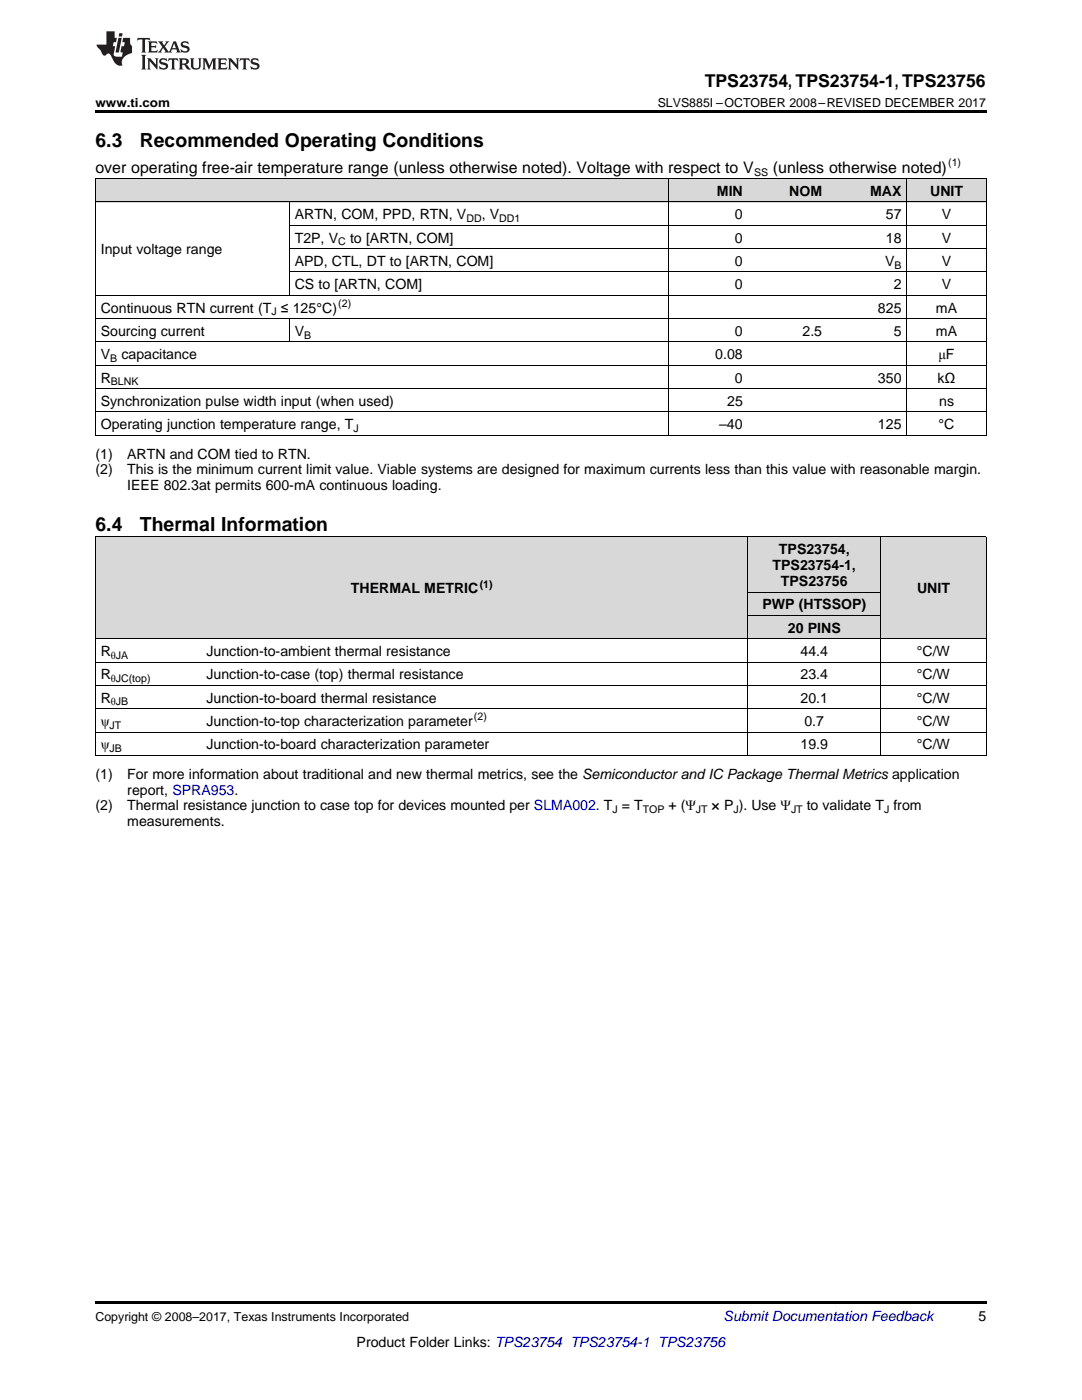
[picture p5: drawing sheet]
<svg xmlns="http://www.w3.org/2000/svg" width="216mm" height="279mm" viewBox="0 0 216 279" stroke-linecap="round" stroke-linejoin="round" font-family="sans-serif">
<defs><g id="words">
<g font-size="3.9">
<text x="19" y="29.3">6.3</text>
<text x="27.9" y="29.3">Recommended Operating Conditions</text>
<text x="19" y="105.9">6.4</text>
<text x="27.9" y="105.9">Thermal Information</text>
</g>
<text font-size="3.5" x="140.6" y="17.3">TPS23754, TPS23754-1, TPS23756</text>
<g font-size="3.2">
<text x="19" y="34.4">over operating free-air temperature range (unless otherwise noted). Voltage with respect to V</text>
<text x="154.2" y="34.4">(unless otherwise noted)</text>
</g>
<g font-size="2.8">
<text x="143.1" y="39.1">MIN</text>
<text x="157.5" y="39.1">NOM</text>
<text x="173.6" y="39.1">MAX</text>
<text x="185.6" y="39.1">UNIT</text>
<text x="58.8" y="43.7">ARTN, COM, PPD, RTN, V</text>
<text x="96.1" y="43.7">, V</text>
<text x="146.6" y="43.7">0</text>
<text x="176.8" y="43.7">57</text>
<text x="187.9" y="43.7">V</text>
<text x="20.1" y="50.7">Input voltage range</text>
<text x="58.8" y="48.4">T2P, V</text>
<text x="58.8" y="53.1">APD, CTL, DT to [ARTN, COM]</text>
<text x="69.8" y="48.4">to [ARTN, COM]</text>
<text x="146.6" y="48.4">0</text>
<text x="146.6" y="53.1">0</text>
<text x="176.6" y="53.1">V</text>
<text x="176.8" y="48.4">18</text>
<text x="187.9" y="48.4">V</text>
<text x="187.9" y="53.1">V</text>
<text x="58.8" y="57.7">CS to [ARTN, COM]</text>
<text x="146.6" y="57.7">0</text>
<text x="178.3" y="57.7">2</text>
<text x="187.9" y="57.7">V</text>
<text x="20.1" y="62.4">Continuous RTN current (T ≤ 125°C)</text>
<text x="175.2" y="62.4">825</text>
<text x="186.8" y="62.4">mA</text>
<text x="20.1" y="67">Sourcing current</text>
<text x="20.1" y="71.7">V</text>
<text x="24.2" y="71.7">capacitance</text>
<text x="58.8" y="67">V</text>
<text x="142.7" y="71.7">0.08</text>
<text x="146.6" y="67">0</text>
<text x="160.1" y="67">2.5</text>
<text x="178.3" y="67">5</text>
<text x="186.8" y="67">mA</text>
<text x="187.3" y="71.7">μF</text>
<text x="20.1" y="76.3">R</text>
<text x="146.6" y="76.3">0</text>
<text x="175.2" y="76.3">350</text>
<text x="187.1" y="76.3">kΩ</text>
<text x="20.1" y="81">Synchronization pulse width input (when used)</text>
<text x="145.1" y="81">25</text>
<text x="187.4" y="81">ns</text>
<text x="20.1" y="85.7">Operating junction temperature range, T</text>
<text x="143.5" y="85.7">–40</text>
<text x="175.2" y="85.7">125</text>
<text x="187.3" y="85.7">°C</text>
<text x="19" y="91.5">(1)</text>
<text x="19" y="94.7">(2)</text>
<text x="25.4" y="91.5">ARTN and COM tied to RTN.</text>
<text x="25.4" y="94.7">This is the minimum current limit value. Viable systems are designed for maximum currents less than this value with reasonable margin.</text>
<text x="25.4" y="97.9">IEEE 802.3at permits 600-mA continuous loading.</text>
<text x="154.2" y="113.8">TPS23754-1,</text>
<text x="155.4" y="110.6">TPS23754,</text>
<text x="70" y="118.4">THERMAL METRIC</text>
<text x="155.8" y="116.9">TPS23756</text>
<text x="183" y="118.4">UNIT</text>
<text x="152.1" y="121.6">PWP (HTSSOP)</text>
<text x="20.1" y="130.9">R</text>
<text x="41.2" y="130.9">Junction-to-ambient thermal resistance</text>
<text x="157.2" y="126.3">20 PINS</text>
<text x="159.7" y="130.9">44.4</text>
<text x="183" y="130.9">°C/W</text>
<text x="20.1" y="135.6">R</text>
<text x="41.2" y="135.6">Junction-to-case (top) thermal resistance</text>
<text x="159.7" y="135.6">23.4</text>
<text x="183" y="135.6">°C/W</text>
<text x="20.1" y="140.2">R</text>
<text x="41.2" y="140.2">Junction-to-board thermal resistance</text>
<text x="159.7" y="140.2">20.1</text>
<text x="183" y="140.2">°C/W</text>
<text x="20.1" y="144.9">ψ</text>
<text x="20.1" y="149.5">ψ</text>
<text x="41.2" y="144.9">Junction-to-top characterization parameter</text>
<text x="41.2" y="149.5">Junction-to-board characterization parameter</text>
<text x="159.7" y="149.5">19.9</text>
<text x="160.5" y="144.9">0.7</text>
<text x="183" y="144.9">°C/W</text>
<text x="183" y="149.5">°C/W</text>
<text x="19" y="155.4">(1)</text>
<text x="25.4" y="155.4">For more information about traditional and new thermal metrics, see the Semiconductor and IC Package Thermal Metrics application</text>
<text x="19" y="161.7">(2)</text>
<text x="25.4" y="161.7">Thermal resistance junction to case top for devices mounted per SLMA002. T = T</text>
<text x="25.4" y="158.6">report, SPRA953.</text>
<text x="133.4" y="161.7">+ (Ψ</text>
<text x="142" y="161.7">× P ). Use Ψ</text>
<text x="161" y="161.7">to validate T from</text>
<text x="25.4" y="164.9">measurements.</text>
<text x="195.3" y="263.6">5</text>
<text x="71.2" y="268.9">Product Folder Links: TPS23754 TPS23754-1 TPS23756</text>
</g>
<text font-size="2.8" fill="#0000c8" x="144.4" y="263.6">Submit Documentation Feedback</text>
<g font-size="2.5">
<text x="19" y="21.4">www.ti.com</text>
<text x="131.2" y="21.4">SLVS885I –OCTOBER 2008–REVISED DECEMBER 2017</text>
<text x="19" y="263.6">Copyright © 2008–2017, Texas Instruments Incorporated</text>
</g>
<g font-size="2.1">
<text x="150.5" y="35.1">SS</text>
<text x="189.2" y="33.2">(1)</text>
<text x="93.1" y="44.3">DD</text>
<text x="99.6" y="44.3">DD1</text>
<text x="67.5" y="49">C</text>
<text x="178.5" y="53.6">B</text>
<text x="54.2" y="62.9">J</text>
<text x="67.5" y="61.2">(2)</text>
<text x="60.7" y="67.6">B</text>
<text x="22" y="72.2">B</text>
<text x="22.1" y="76.9">BLNK</text>
<text x="70.5" y="86.2">J</text>
<text x="95.7" y="117.3">(1)</text>
<text x="22.1" y="131.5">θJA</text>
<text x="22.1" y="136.1">θJC(top)</text>
<text x="22.1" y="140.8">θJB</text>
<text x="94.6" y="143.8">(2)</text>
<text x="21.9" y="145.5">JT</text>
<text x="21.9" y="150.1">JB</text>
<text x="122.2" y="162.3">J</text>
<text x="128.2" y="162.3">TOP</text>
<text x="138.9" y="162.3">JT</text>
<text x="146.3" y="162.3">J</text>
<text x="157.8" y="162.3">JT</text>
<text x="176.4" y="162.3">J</text>
</g>
</g></defs>
<g fill="#d8d8d8">
<path d="M19 107.2h21.1v20.3h-21.1z"/>
<path d="M40.1 107.2h109.2v20.3h-109.2z"/>
<path d="M175.7 107.2h21.1v20.3h-21.1z"/>
<path d="M149.3 122.9h26.4v4.6h-26.4z"/>
<path d="M149.3 118.2h26.4v4.7h-26.4z"/>
<path d="M149.3 107.2h26.4v11h-26.4z"/>
<path d="M19 35.7h38.7v4.7h-38.7z"/>
<path d="M57.7 35.7h75.8v4.7h-75.8z"/>
<path d="M133.5 35.7h15.8v4.7h-15.8z"/>
<path d="M149.3 35.7h15.8v4.7h-15.8z"/>
<path d="M165.1 35.7h15.9v4.7h-15.9z"/>
<path d="M181 35.7h15.8v4.7h-15.8z"/>
</g>
<path d="M19 22h177.8v.5h-177.8zM19 86.9h.2zM133.3 86.9h.2zM180.9 86.9h.1zM196.7 86.9h.1zM19 150.8h.2zM149.2 150.8h.1zM175.6 150.8h.1zM196.7 150.8h.1zM19 259.7h177.8v.5h-177.8z" fill="#000"/>
<g fill="none" stroke="#000" stroke-width=".2">
<path d="M19 35.6h177.8M19.1 35.7v51.2M133.4 35.7v51.2M180.9 35.7v51.2M196.8 35.7v51.2M19 58.9h177.8M19 40.3h177.8M57.7 40.3v18.7M57.7 54.3h139.1M57.7 49.6h139.1M57.7 45h139.1M19 77.6h177.8"/>
<path d="M19 72.9h177.8M19 68.2h177.8M19 63.6h177.8M57.7 63.6v4.7M19 86.9h177.8M19 82.2h177.8M19 107.2h177.8M19.1 107.2v43.6M149.2 107.2v43.6M149.3 118.2h26.4M175.7 107.2v43.6M196.8 107.2v43.6"/>
<path d="M19 136.8h177.8M19 132.1h177.8M19 127.5h177.8M149.3 122.8h26.4M19 150.8h177.8M19 146.1h177.8M19 141.4h177.8"/>
</g>
<g fill="#231f20">
<path d="M27.5 7.6l-.1 .5 .4-.2h.6v.1v2.1l-.2 .4h1l-.3-.4v-2.1l.1-.1h.5l.5 .2-.2-.5zM29.5 8.3l.2 .3v1.5l-.2 .4h1.8l.2-.6a1.04 1.04 0 0 1-1.3 .2v-.7h.6l.3 .2v-.6l-.3 .2h-.6v-.6l.8-.1 .4 .3-.2-.5zM31.5 8.3l.9 1.1-.9 1.1h.8l-.2-.2 .5-.7 .4 .7-.2 .2h1.5l-.1-.2 .1-.4h.9l.1 .4-.2 .2h1l-.3-.3-.7-1.9h-.5l-.9 2-.8-1 .9-1h-.8l.1 .3-.3 .5-.4-.6 .2-.2zM34.7 8.6l.4 1h-.7zM36.3 8.4a.63 .63 0 0 0-.2 .7 .63 .63 0 0 0 .6 .4l.6 .2 .1 .2a.75 .75 0 0 1-.7 .4 .75 .75 0 0 1-.6-.5l.1 .7 .1-.1a1.11 1.11 0 0 0 1.5-.6 1.13 1.13 0 0 0-1.2-.8l-.1-.4a1.04 1.04 0 0 1 1.2 .2l-.2-.5-.1 .1-.5-.2zM28.2 10.9l.2 .4v2.2l-.2 .4h1l-.3-.4v-2.2l.3-.4zM29.3 11.6l.3 .4v1.5l-.3 .4h.8l-.2-.4v-1.3l1.5 1.7v-1.9l.2-.4h-.7l.2 .4v.9l-1.1-1.3zM32 11.8a.62 .62 0 0 0-.2 .7 .62 .62 0 0 0 .6 .4l.6 .1 .1 .3a.76 .76 0 0 1-.7 .3 .76 .76 0 0 1-.6-.4l.1 .7 .1-.1a1.11 1.11 0 0 0 1.5-.6 1.13 1.13 0 0 0-1.2-.8l-.1-.4a1.04 1.04 0 0 1 1.2 .2l-.2-.6-.1 .1-.5-.1zM33.7 11.6l-.2 .6a.61 .61 0 0 1 .8-.3v1.6l-.2 .4h.9l-.2-.4v-1.6a.63 .63 0 0 1 .8 .3l-.2-.6zM35.6 11.6l.3 .4v1.5l-.3 .4h1l-.2-.2v-.8l.5 .2a.76 .76 0 0 0 1.2 .7l-1-1a.58 .58 0 0 0 .6-.5 .58 .58 0 0 0-.5-.6zM36.4 11.9h.1a.45 .45 0 0 1 .5 .1 .45 .45 0 0 1 .1 .5l-.7 .2zM37.9 11.6l.2 .2a2.17 2.17 0 0 0 .3 1.9 .99 .99 0 0 0 1.6-.6v-1.1l.2-.4h-.7l.2 .2a1.92 1.92 0 0 1-.2 1.8 .6 .6 0 0 1-.9-.5v-1.1l.2-.4zM40.4 11.6l.2 .4v1.5l-.2 .4h.7l-.2-.4v-1.4l.8 1.8 .8-1.8v1.4l-.2 .4h.9l-.2-.4v-1.5l.2-.4h-.8l-.6 1.5-.6-1.5zM43.4 11.6l.2 .4v1.5l-.2 .4h1.8l.2-.6a1.04 1.04 0 0 1-1.3 .1v-.6h.5l.4 .2v-.6l-.4 .2h-.5v-.7h.8l.3 .3-.1-.6zM45.5 11.6l.2 .4v1.5l-.2 .4h.7l-.2-.4v-1.3l1.5 1.7v-1.9l.2-.4h-.7l.2 .4v.9l-1.1-1.3zM47.9 11.6l-.1 .6a.61 .61 0 0 1 .8-.3v1.6l-.3 .4h1l-.3-.4 .1-1.6a.63 .63 0 0 1 .7 .3l-.1-.6zM50.2 11.8a.62 .62 0 0 0-.2 .7 .62 .62 0 0 0 .6 .4l.6 .1 .2 .3a.76 .76 0 0 1-.8 .3 .76 .76 0 0 1-.6-.4l.1 .7 .2-.1a1.11 1.11 0 0 0 1.5-.6 1.13 1.13 0 0 0-1.3-.8l-.1-.4a1.04 1.04 0 0 1 1.2 .2l-.1-.6-.2 .1-.5-.1z"/>
<path d="M21.2 6.3v2.6h-1.9l.1 .4 .7 .9a.91 .91 0 0 0 1 .8 .56 .56 0 0 1 .5-.3 .56 .56 0 0 1 .5 .3l.4 .8a1.53 1.53 0 0 0 1.9 1.2 1.54 1.54 0 0 1 1-2.1l.9-.3v-1.4a1.52 1.52 0 0 1-.3-1.6h-1.4l-.2 .8h.5l-.2 .8h-.4l-.2 1v.2l.4 .1-.2 .8a1.93 1.93 0 0 1-1.6-.3l.3-1.8h-.5l.2-.8h.4l.2-.8h-.4v-1.3zM23.6 7.6l-.6 2.9h.7l.6-2.9zM23.8 6.6l-.1 .7h.6l.2-.7z"/>
</g>
<use href="#words"/>
</svg>
